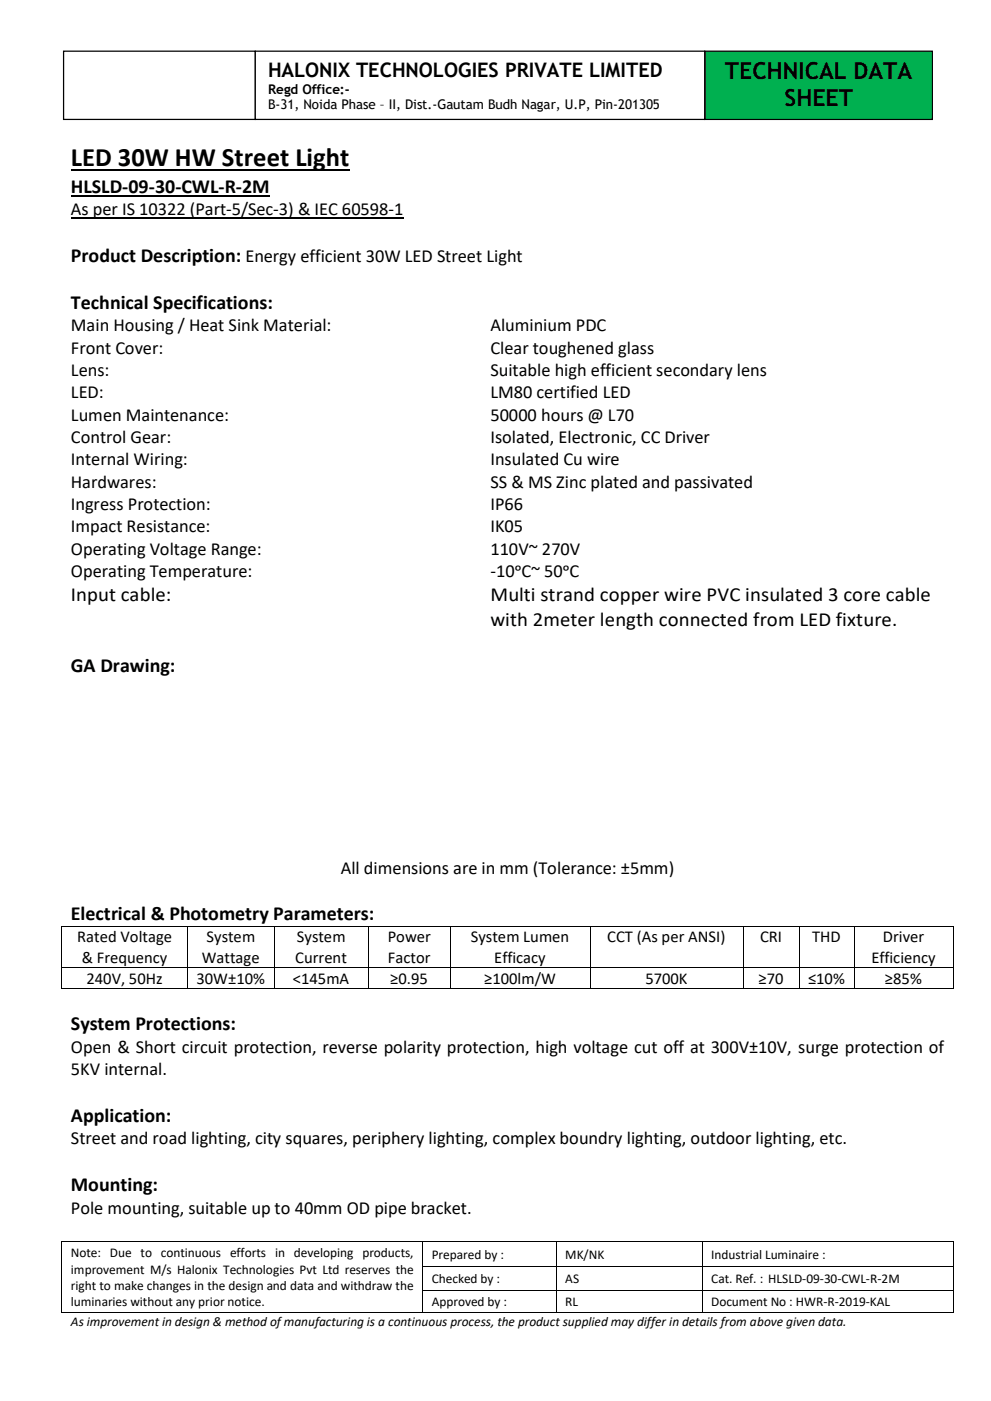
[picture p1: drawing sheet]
<svg xmlns="http://www.w3.org/2000/svg" width="210mm" height="297mm" viewBox="0 0 210 297" stroke-linecap="round" stroke-linejoin="round" font-family="sans-serif">
<defs><g id="words">
<text font-size="5.6" x="15" y="35.3">LED 30W HW Street Light</text>
<g font-size="5">
<text x="153.7" y="16.7">TECHNICAL DATA</text>
<text x="166.3" y="22.4">SHEET</text>
</g>
<g font-size="4.2">
<text x="56.8" y="16.3">HALONIX TECHNOLOGIES PRIVATE LIMITED</text>
<text x="15" y="40.9">HLSLD-09-30-CWL-R-2M</text>
<text x="15" y="55.5">Product Description: Energy efficient 30W LED Street Light</text>
<text x="15" y="65.4">Technical Specifications:</text>
<text x="15" y="127.4">Input cable:</text>
<text x="104" y="127.4">Multi strand copper wire PVC insulated 3 core cable</text>
<text x="104" y="132.6">with 2meter length connected from LED fixture.</text>
<text x="15" y="142.5">GA Drawing:</text>
<text x="15" y="195.1">Electrical &amp; Photometry Parameters:</text>
<text x="15" y="218.4">System Protections:</text>
<text x="15" y="237.8">Application:</text>
<text x="15" y="252.4">Mounting:</text>
</g>
<g font-size="3.9">
<text x="15" y="45.6">As per IS 10322 (Part-5/Sec-3) &amp; IEC 60598-1</text>
<text x="15" y="70.2">Main Housing / Heat Sink Material:</text>
<text x="104" y="70.2">Aluminium PDC</text>
<text x="15" y="74.9">Front Cover:</text>
<text x="104" y="74.9">Clear toughened glass</text>
<text x="15" y="79.7">Lens:</text>
<text x="104" y="79.7">Suitable high efficient secondary lens</text>
<text x="15" y="84.4">LED:</text>
<text x="15" y="89.2">Lumen Maintenance:</text>
<text x="104" y="84.4">LM80 certified LED</text>
<text x="104" y="89.2">50000 hours @ L70</text>
<text x="15" y="93.9">Control Gear:</text>
<text x="104" y="93.9">Isolated, Electronic, CC Driver</text>
<text x="15" y="98.6">Internal Wiring:</text>
<text x="104" y="98.6">Insulated Cu wire</text>
<text x="15" y="103.4">Hardwares:</text>
<text x="104" y="103.4">SS &amp; MS Zinc plated and passivated</text>
<text x="15" y="108.1">Ingress Protection:</text>
<text x="15" y="112.8">Impact Resistance:</text>
<text x="104" y="108.1">IP66</text>
<text x="104" y="112.8">IK05</text>
<text x="15" y="117.6">Operating Voltage Range:</text>
<text x="104" y="117.6">110V~ 270V</text>
<text x="15" y="122.3">Operating Temperature:</text>
<text x="104" y="122.3">-10ᵒC~ 50ᵒC</text>
<text x="72.2" y="185.2">All dimensions are in mm (Tolerance: ±5mm)</text>
<text x="15" y="223.2">Open &amp; Short circuit protection, reverse polarity protection, high voltage cut off at 300V±10V, surge protection of</text>
<text x="15" y="227.9">5KV internal.</text>
<text x="15" y="242.6">Street and road lighting, city squares, periphery lighting, complex boundry lighting, outdoor lighting, etc.</text>
<text x="15" y="257.2">Pole mounting, suitable up to 40mm OD pipe bracket.</text>
</g>
<g font-size="3.5">
<text x="16.4" y="199.7">Rated Voltage</text>
<text x="43.8" y="199.7">System</text>
<text x="62.9" y="199.7">System</text>
<text x="82.2" y="199.7">Power</text>
<text x="99.8" y="199.7">System Lumen</text>
<text x="128.7" y="199.7">CCT (As per ANSI)</text>
<text x="161.1" y="199.7">CRI</text>
<text x="172.2" y="199.7">THD</text>
<text x="187.2" y="199.7">Driver</text>
<text x="17.3" y="204">&amp; Frequency</text>
<text x="18.3" y="208.5">240V, 50Hz</text>
<text x="41.7" y="208.5">30W±10%</text>
<text x="42.8" y="204">Wattage</text>
<text x="62.1" y="208.5">&lt;145mA</text>
<text x="62.6" y="204">Current</text>
<text x="82.2" y="204">Factor</text>
<text x="82.7" y="208.5">≥0.95</text>
<text x="102.6" y="208.5">≥100lm/W</text>
<text x="104.8" y="204">Efficacy</text>
<text x="136.8" y="208.5">5700K</text>
<text x="160.8" y="208.5">≥70</text>
<text x="171.3" y="208.5">≤10%</text>
<text x="184.7" y="204">Efficiency</text>
<text x="187.6" y="208.5">≥85%</text>
</g>
<g font-size="2.8">
<text x="56.8" y="19.9">Regd Office:-</text>
<text x="56.8" y="23.2">B-31, Noida Phase – II, Dist.-Gautam Budh Nagar, U.P, Pin-201305</text>
<text x="15" y="266.4">Note: Due to continuous efforts in developing products,</text>
<text x="15" y="269.9">improvement M/s Halonix Technologies Pvt Ltd reserves the</text>
<text x="91.5" y="266.8">Prepared by :</text>
<text x="119.8" y="266.8">MK/NK</text>
<text x="150.7" y="266.8">Industrial Luminaire :</text>
<text x="15" y="273.3">right to make changes in the design and data and withdraw the</text>
<text x="91.5" y="271.9">Checked by :</text>
<text x="119.8" y="271.9">AS</text>
<text x="150.7" y="271.9">Cat. Ref. : HLSLD-09-30-CWL-R-2M</text>
<text x="15" y="276.8">luminaries without any prior notice.</text>
<text x="15" y="281">As improvement in design &amp; method of manufacturing is a continuous process, the product supplied may differ in details from above given data.</text>
<text x="91.5" y="276.8">Approved by :</text>
<text x="119.8" y="276.8">RL</text>
<text x="150.7" y="276.8">Document No : HWR-R-2019-KAL</text>
</g>
</g></defs>
<path d="M15 36.1h59.1" fill="none" stroke="#000" stroke-width=".38"/>
<path d="M15 41.5h42.1" fill="none" stroke="#000" stroke-width=".3"/>
<path d="M15 46.2h70.5" fill="none" stroke="#000" stroke-width=".25"/>
<g fill="#000">
<path d="M13 196.2h.2v.2h-.2z" fill-rule="evenodd"/>
<path d="M13 196.2h.2v.2h-.2z" fill-rule="evenodd"/>
<path d="M39.7 196.2h.1v.2h-.1z" fill-rule="evenodd"/>
<path d="M58 196.2h.2v.2h-.2z" fill-rule="evenodd"/>
<path d="M78 196.2h.2v.2h-.2z" fill-rule="evenodd"/>
<path d="M95.4 196.2h.2v.2h-.2z" fill-rule="evenodd"/>
<path d="M125 196.2h.2v.2h-.2z" fill-rule="evenodd"/>
<path d="M157.5 196.2h.2v.2h-.2z" fill-rule="evenodd"/>
<path d="M169.3 196.2h.2v.2h-.2z" fill-rule="evenodd"/>
<path d="M181 196.2h.2v.2h-.2z" fill-rule="evenodd"/>
<path d="M201.9 196.2h.2v.2h-.2z" fill-rule="evenodd"/>
<path d="M201.9 196.2h.2v.2h-.2z" fill-rule="evenodd"/>
<path d="M13 205h.2v.1h-.2z" fill-rule="evenodd"/>
<path d="M13 209.5h.2v.2h-.2z" fill-rule="evenodd"/>
<path d="M13 209.5h.2v.2h-.2z" fill-rule="evenodd"/>
<path d="M39.7 205h.1v.1h-.1z" fill-rule="evenodd"/>
<path d="M39.7 209.5h.1v.2h-.1z" fill-rule="evenodd"/>
<path d="M58 205h.2v.1h-.2z" fill-rule="evenodd"/>
<path d="M58 209.5h.2v.2h-.2z" fill-rule="evenodd"/>
<path d="M78 205h.2v.1h-.2z" fill-rule="evenodd"/>
<path d="M78 209.5h.2v.2h-.2z" fill-rule="evenodd"/>
<path d="M95.4 205h.2v.1h-.2z" fill-rule="evenodd"/>
<path d="M95.4 209.5h.2v.2h-.2z" fill-rule="evenodd"/>
<path d="M125 205h.2v.1h-.2z" fill-rule="evenodd"/>
<path d="M125 209.5h.2v.2h-.2z" fill-rule="evenodd"/>
<path d="M157.5 205h.2v.1h-.2z" fill-rule="evenodd"/>
<path d="M157.5 209.5h.2v.2h-.2z" fill-rule="evenodd"/>
<path d="M169.3 205h.2v.1h-.2z" fill-rule="evenodd"/>
<path d="M169.3 209.5h.2v.2h-.2z" fill-rule="evenodd"/>
<path d="M181 205h.2v.1h-.2z" fill-rule="evenodd"/>
<path d="M181 209.5h.2v.2h-.2z" fill-rule="evenodd"/>
<path d="M201.9 205h.2v.1h-.2z" fill-rule="evenodd"/>
<path d="M201.9 209.5h.2v.2h-.2z" fill-rule="evenodd"/>
<path d="M201.9 209.5h.2v.2h-.2z" fill-rule="evenodd"/>
<path d="M13 263.1h.2v.1h-.2z" fill-rule="evenodd"/>
<path d="M13 263.1h.2v.1h-.2z" fill-rule="evenodd"/>
<path d="M13 268.4h.2v.2h-.2z" fill-rule="evenodd"/>
<path d="M13 273.4h.2v.2h-.2z" fill-rule="evenodd"/>
<path d="M13 278.1h.2v.2h-.2z" fill-rule="evenodd"/>
<path d="M13 278.1h.2v.2h-.2z" fill-rule="evenodd"/>
<path d="M89.6 263.1h.1v.1h-.1z" fill-rule="evenodd"/>
<path d="M89.6 268.4h.1v.2h-.1z" fill-rule="evenodd"/>
<path d="M89.6 273.4h.1v.2h-.1z" fill-rule="evenodd"/>
<path d="M89.6 278.1h.1v.2h-.1z" fill-rule="evenodd"/>
<path d="M117.9 263.1h.2v.1h-.2z" fill-rule="evenodd"/>
<path d="M117.9 268.4h.2v.2h-.2z" fill-rule="evenodd"/>
<path d="M117.9 273.4h.2v.2h-.2z" fill-rule="evenodd"/>
<path d="M117.9 278.1h.2v.2h-.2z" fill-rule="evenodd"/>
<path d="M148.8 263.1h.1v.1h-.1z" fill-rule="evenodd"/>
<path d="M148.8 268.4h.1v.2h-.1z" fill-rule="evenodd"/>
<path d="M148.8 273.4h.1v.2h-.1z" fill-rule="evenodd"/>
<path d="M148.8 278.1h.1v.2h-.1z" fill-rule="evenodd"/>
<path d="M201.9 263.1h.2v.1h-.2z" fill-rule="evenodd"/>
<path d="M201.9 263.1h.2v.1h-.2z" fill-rule="evenodd"/>
<path d="M201.9 268.4h.2v.2h-.2z" fill-rule="evenodd"/>
<path d="M201.9 273.4h.2v.2h-.2z" fill-rule="evenodd"/>
<path d="M201.9 278.1h.2v.2h-.2z" fill-rule="evenodd"/>
<path d="M201.9 278.1h.2v.2h-.2z" fill-rule="evenodd"/>
</g>
<g fill="none" stroke="#000" stroke-width=".21">
<path d="M13.1 196.4v8.6M13.2 196.3h26.5M39.8 196.4v8.6M39.8 196.3h18.2M58.1 196.4v8.6M58.2 196.3h19.8M78.1 196.4v8.6M78.2 196.3h17.2M95.5 196.4v8.6M95.6 196.3h29.4M125.1 196.4v8.6M125.2 196.3h32.3"/>
<path d="M157.6 196.4v8.6M157.7 196.3h11.6M169.4 196.4v8.6M169.5 196.3h11.5M181.1 196.4v8.6M181.2 196.3h20.7M202 196.4v8.6M13.1 205.1v4.4M13.2 205h26.5M13.2 209.6h26.5M39.8 205.1v4.4M39.8 205h18.2"/>
<path d="M39.8 209.6h18.2M58.1 205.1v4.4M58.2 205h19.8M58.2 209.6h19.8M78.1 205.1v4.4M78.2 205h17.2M78.2 209.6h17.2M95.5 205.1v4.4M95.6 205h29.4M95.6 209.6h29.4M125.1 205.1v4.4M125.2 205h32.3"/>
<path d="M125.2 209.6h32.3M157.6 205.1v4.4M157.7 205h11.6M157.7 209.6h11.6M169.4 205.1v4.4M169.5 205h11.5M169.5 209.6h11.5M181.1 205.1v4.4M181.2 205h20.7M181.2 209.6h20.7M202 205.1v4.4M13.1 263.2v5.2"/>
<path d="M13.1 268.6v4.8M13.1 273.6v4.5M13.2 263.1h76.4M13.2 278.2h76.4M89.6 263.2v5.2M89.6 268.6v4.8M89.6 273.6v4.5M89.7 263.1h28.2M89.7 268.5h28.2M89.7 273.5h28.2M89.7 278.2h28.2M118 263.2v5.2"/>
<path d="M118 268.6v4.8M118 273.6v4.5M118.1 263.1h30.7M118.1 268.5h30.7M118.1 273.5h30.7M118.1 278.2h30.7M148.8 263.2v5.2M148.8 268.6v4.8M148.8 273.6v4.5M148.9 263.1h53M148.9 268.5h53M148.9 273.5h53"/>
<path d="M148.9 278.2h53M202 263.2v5.2M202 268.6v4.8M202 273.6v4.5"/>
</g>
<path d="M149.4 10.8h48.2v14.5h-48.2z" fill-rule="evenodd" fill="#00b050"/>
<path d="M149.4 10.8h48.2v14.5h-48.2z" fill="none" stroke="#000" stroke-width=".26"/>
<path d="M13.5 10.8h40.6v14.5h-40.6z" fill-rule="evenodd" fill="#fff"/>
<path d="M13.5 10.8h40.6v14.5h-40.6z" fill="none" stroke="#000" stroke-width=".26"/>
<path d="M54.1 10.8h95.3v14.5h-95.3z" fill-rule="evenodd" fill="#fff"/>
<path d="M54.1 10.8h95.3v14.5h-95.3z" fill="none" stroke="#000" stroke-width=".26"/>
<use href="#words"/>
</svg>
